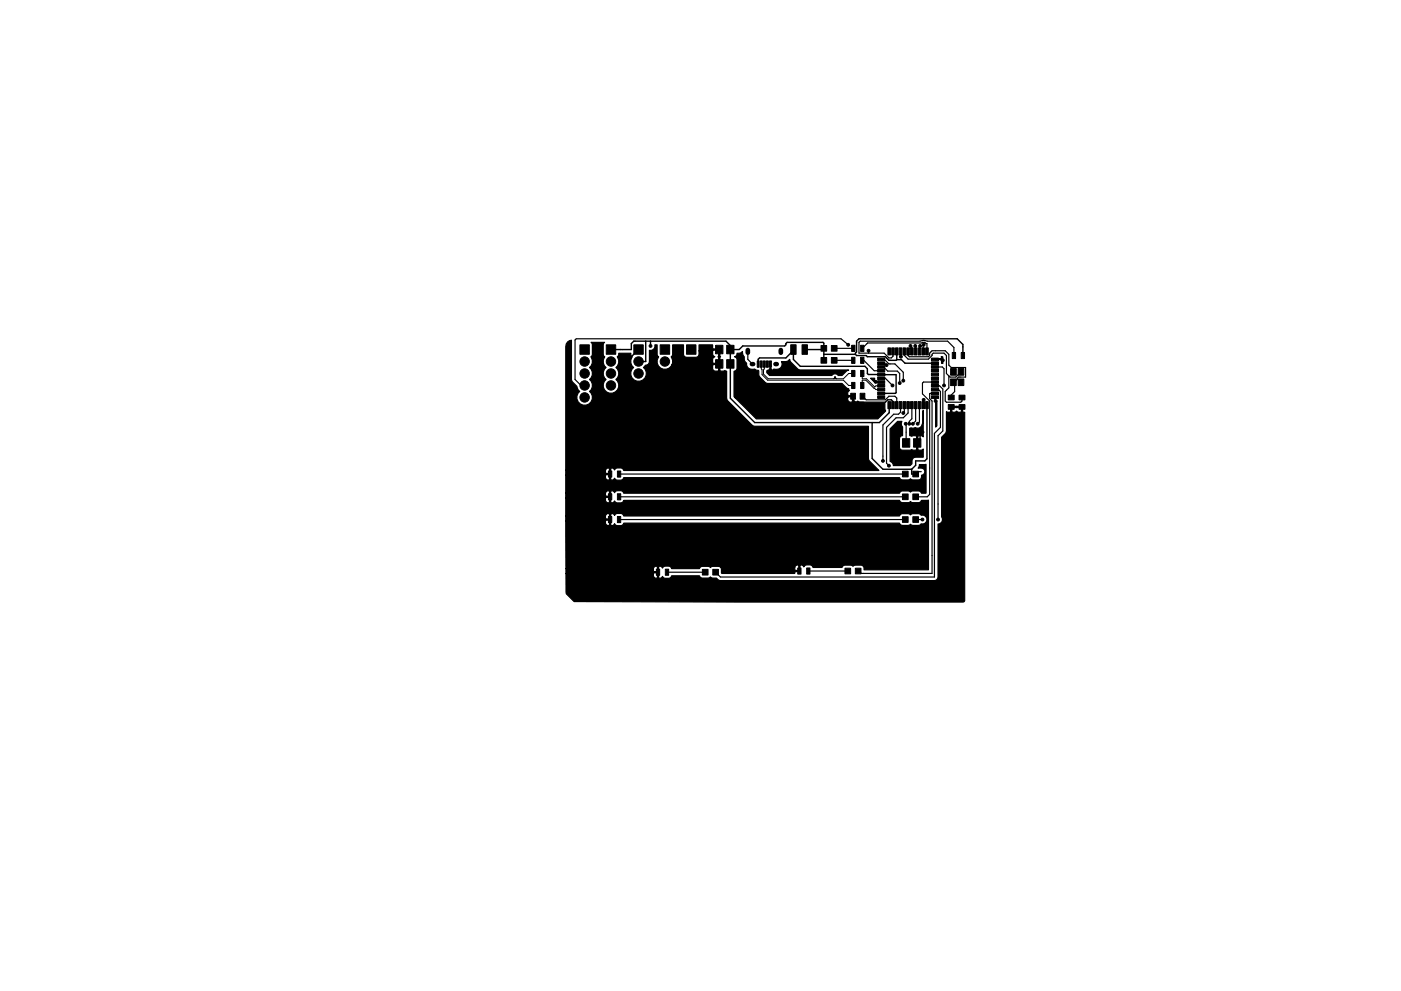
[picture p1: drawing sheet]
<svg xmlns="http://www.w3.org/2000/svg" width="297mm" height="210mm" viewBox="0 0 297 210" stroke-linecap="round" stroke-linejoin="round" font-family="sans-serif">
<g fill="#000" stroke="#000" stroke-width=".21">
<path d="M123 73.2h2v2h-2zM128.5 73.2h2v2h-2zM134.4 73.2h2v2h-2zM140 73.2h2v2h-2zM145.6 73.2h2v2h-2zM151.7 73.3h1.6v1.8h-1.6zM151.7 76.3h1.6v1.8h-1.6zM154.1 73.3h1.5v1.8h-1.5zM154.1 76.3h1.5v1.8h-1.5zM160.6 76.6h.4v1.3h-.4zM161.2 76.6h.4v1.3h-.4zM161.9 76.6h.4v1.3h-.4z"/>
<path d="M162.5 76.6h.4v1.3h-.4zM163.2 76.6h.4v1.3h-.4zM167.6 73.1h1.2v2.1h-1.2zM170 73.1h1.2v2.1h-1.2zM174.1 73.3h1.2v1.2h-1.2zM174.1 75.8h1.2v1.2h-1.2zM176.3 73.3h1.2v1.2h-1.2zM176.3 75.8h1.2v1.2h-1.2zM180.6 78.6h.7v1.3h-.7zM180.6 73.3h.7v1.3h-.7zM180.6 75.8h.7v1.3h-.7zM182.5 78.6h.7v1.3h-.7z"/>
<path d="M182.5 73.3h.7v1.3h-.7zM182.5 75.8h.7v1.3h-.7zM186.1 79.2h1.5v.5h-1.5zM186.1 78.4h1.5v.5h-1.5zM186.1 77.6h1.5v.5h-1.5zM186.1 76.8h1.5v.5h-1.5zM186.1 76h1.5v.5h-1.5zM188.3 73.8h.5v1.5h-.5zM189.1 73.8h.5v1.5h-.5zM189.9 73.8h.5v1.5h-.5zM190.7 73.8h.5v1.5h-.5zM191.5 73.8h.5v1.5h-.5z"/>
<path d="M192.3 73.8h.5v1.5h-.5zM193.1 73.8h.5v1.5h-.5zM193.9 73.8h.5v1.5h-.5zM194.7 73.8h.5v1.5h-.5zM195.5 73.8h.5v1.5h-.5zM196.3 73.8h.5v1.5h-.5zM197.5 76h1.5v.5h-1.5zM197.5 76.8h1.5v.5h-1.5zM197.5 77.6h1.5v.5h-1.5zM197.5 78.4h1.5v.5h-1.5zM197.5 79.2h1.5v.5h-1.5zM201.9 74.8h.7v1.3h-.7z"/>
<path d="M201.5 78.2h1.2v1.4h-1.2zM203.8 74.8h.7v1.3h-.7zM203.1 78.2h1.2v1.4h-1.2zM129 99.9h.7v1.3h-.7zM130.9 99.9h.7v1.3h-.7zM180.6 81.1h.7v1.3h-.7zM180.4 83.4h1v1.3h-1zM182.5 81.1h.7v1.3h-.7zM182.4 83.4h1v1.3h-1zM186.1 84h1.5v.5h-1.5zM186.1 83.2h1.5v.5h-1.5zM186.1 82.4h1.5v.5h-1.5z"/>
<path d="M186.1 81.6h1.5v.5h-1.5zM186.1 80.8h1.5v.5h-1.5zM186.1 80h1.5v.5h-1.5zM188.3 85.2h.5v1.5h-.5zM189.1 85.2h.5v1.5h-.5zM189.9 85.2h.5v1.5h-.5zM190.7 85.2h.5v1.5h-.5zM191.3 93.1h1.6v1.8h-1.6zM191.5 85.2h.5v1.5h-.5zM192.3 85.2h.5v1.5h-.5zM191.3 100h1.2v1.2h-1.2zM193.1 85.2h.5v1.5h-.5z"/>
<path d="M193.7 93.1h1.5v1.8h-1.5zM193.9 85.2h.5v1.5h-.5zM194.7 85.2h.5v1.5h-.5zM193.5 100h1.2v1.2h-1.2zM195.5 85.2h.5v1.5h-.5zM196.3 85.2h.5v1.5h-.5zM197.5 80h1.5v.5h-1.5zM197.5 80.8h1.5v.5h-1.5zM197.5 81.6h1.5v.5h-1.5zM197.5 82.4h1.5v.5h-1.5zM197.5 83.2h1.5v.5h-1.5zM197.5 84h1.5v.5h-1.5z"/>
<path d="M201.1 83.8h1.2v1h-1.2zM201.1 85.8h1.2v1h-1.2zM201.5 80.4h1.2v1.4h-1.2zM203.3 83.8h1.3v1h-1.3zM203.3 85.8h1.3v1h-1.3zM203.1 80.4h1.2v1.4h-1.2zM129 104.8h.7v1.3h-.7zM129 109.6h.7v1.3h-.7zM130.9 104.8h.7v1.3h-.7zM130.9 109.6h.7v1.3h-.7zM191.3 104.8h1.2v1.2h-1.2zM191.3 109.6h1.2v1.2h-1.2z"/>
<path d="M193.5 104.8h1.2v1.2h-1.2zM193.5 109.6h1.2v1.2h-1.2zM139.2 120.8h.7v1.3h-.7zM141.1 120.8h.7v1.3h-.7zM148.9 120.8h1.2v1.2h-1.2zM151.1 120.8h1.2v1.2h-1.2zM169.1 120.5h.7v1.3h-.7zM171 120.5h.7v1.3h-.7zM179.1 120.6h1.2v1.2h-1.2zM181.3 120.6h1.2v1.2h-1.2z"/>
<circle cx="124" cy="76.7" r="1"/>
<circle cx="124" cy="79.2" r="1"/>
<circle cx="129.5" cy="76.7" r="1"/>
<circle cx="129.5" cy="79.2" r="1"/>
<circle cx="135.4" cy="79.2" r="1"/>
<circle cx="135.4" cy="76.7" r="1"/>
<circle cx="137.9" cy="73.4" r=".3"/>
<circle cx="141" cy="76.7" r="1"/>
<circle cx="163.3" cy="78.5" r=".3"/>
<circle cx="179.8" cy="73.1" r=".3"/>
<circle cx="184.2" cy="74.4" r=".3"/>
<circle cx="188" cy="77.5" r=".3"/>
<circle cx="191" cy="75.7" r=".3"/>
<circle cx="193" cy="73.4" r=".3"/>
<circle cx="194.1" cy="73.4" r=".3"/>
<circle cx="195.1" cy="73.4" r=".3"/>
<circle cx="195.8" cy="73.1" r=".3"/>
<circle cx="199.9" cy="76.4" r=".3"/>
<circle cx="124" cy="84.3" r="1"/>
<circle cx="124" cy="81.8" r="1"/>
<circle cx="129.5" cy="81.8" r="1"/>
<circle cx="179.6" cy="84.1" r=".3"/>
<circle cx="185.7" cy="81" r=".3"/>
<circle cx="187.2" cy="97.8" r=".3"/>
<circle cx="188.5" cy="98.8" r=".3"/>
<circle cx="189.2" cy="81.8" r=".3"/>
<circle cx="190.8" cy="81.3" r=".3"/>
<circle cx="191.5" cy="80.8" r=".3"/>
<circle cx="191.5" cy="87.6" r=".3"/>
<circle cx="192" cy="89.9" r=".3"/>
<circle cx="192.8" cy="89.9" r=".3"/>
<circle cx="193.5" cy="89.9" r=".3"/>
<circle cx="194.6" cy="89.9" r=".3"/>
<circle cx="195.6" cy="91.7" r=".3"/>
<circle cx="195.8" cy="84.8" r=".3"/>
<circle cx="198.4" cy="85.1" r=".3"/>
<circle cx="200.2" cy="81.8" r=".3"/>
<circle cx="201.7" cy="88.1" r=".3"/>
<circle cx="195.6" cy="110.2" r=".3"/>
<circle cx="198.9" cy="110.2" r=".3"/>
</g>
<path d="M159.4 77.2h.3M164.4 77.2h.3" fill="none" stroke="#000" stroke-width=".95"/>
<path d="M158.6 74.3v.5M165.6 74.3v.5" fill="none" stroke="#000" stroke-width="1"/>
<g fill="none" stroke="#000" stroke-width=".3">
<path d="M129.5 74.2h4.4v-1.3l.5-.5h19.5l.9 .9v11.2l5.2 5.2h26.4l2.1-2.1v-1.6M135.4 74.2l-2.3 2.2v5.4h16.3l3.1-3.2v-1.4M136.9 72.4v4.3h-1.5M137.9 72.4v1M154.8 74.2h1.9l.8-.8h8.9l.5-.8h7.6l.2 .2v3.6M163.4 77.2l-.1 1.3M168.2 74.2v2.1l1.5 1.4h13.7l.5 .5v1l.2 .3h5.9v3.8l-.2 .2h-3M168.2 74.3l-1.6 1.6h-5.6l-.2 .3v1M174.7 73.9l-.3 .3h-3.8M174.7 75.2h6.7M181.4 75.2l.2 .2h2l.3 .3h3.8l.8 .7h1.5l.1-.1M181.4 75.2v-.3l.2-.2v-2.3l.5-.5h20.8l1.2 1.2v2.3"/>
<path d="M190.1 76.3h1l.8 .8h6.3M190.1 74.6v1.7M190.9 74.6l.1 1.1M198.2 76.3h1.5l.2 .1M179.6 84.1h1.3v.7l.5 .5h6.3l.5-.5h.8l.3 .4v.8M184.9 89.7v7.6l2.3 2.3h6.1M185.7 81l1.1 .1M193.3 99.6v1h.8v-.2M195.6 91.7h-.5v1.7l-.6 .6M195.8 84.8l-.1 1.2M196.5 86v11.3l-.4 .5h-2v.9l-.8 .9M198.2 84.3v.6l.2 .2"/>
<path d="M201.7 86.3v1.8"/>
</g>
<g fill="none" stroke="#000" stroke-width=".25">
<path d="M158.6 74.5v1.7l1 1M176.9 73.9h4M176.9 76.4h4M179.8 73.1l-1.5-1.2h-56.1l-.3 .2v8.4l1.3 1.3h.8M182.8 79.2h.3M182.8 76.4h.3l2.2 2.3h1.5M182.8 73.9l1.2-1.1h11.5l.6-.2 .4 .3v1.7M184.1 74.4v.5M186.8 77.9h.5l.9 .8h2l.6 .5v2.1M186.8 76.3h.7l1 .9h1.2l1.8 1.8v1.8M186.8 77.1h.8l.4 .4M189.3 74.6v1l-.3 .3h-.5l-1-1h-5.4v-2.3l.3-.2h12.7a1.72 1.72 0 0 1 1.5 0h4.3l1.4 1.3v1.7"/>
<path d="M191.7 74.6v.8l.8 .8h4.3l.8-.8v-.2l.3-.3h2.3l.5 .5v3.8l.7 .8h1.2l1.1-1.1M192.5 74.6v.8l.3 .3h4l.3-.3v-.5l.5-.5h2.8l.8 .8v2.3l.5 .5h3v2h-1.5l-.3 .3v.2l-.5 .6v2l-.7 .7v.5M193 73.4l.3 .3v.9M194.1 73.4v1.2M195.1 73.4l-.2 .1v1.1M195.8 73.1l-.1 1.5M198.2 77.9h1.6l.4 .3v3.6M201.2 79.8v2.5l-.8 .8v2l.3 .2h3l.3-.2v-.8M182.9 84.1h.1M182.9 84.1l.7 .7h4.1l.8-.7h1.2l.4 .4v1.5M186.8 80.3h.9l1.5 1.5M190.9 86v1.4l-.4 .5h-1l-2.3 2.3v7.6"/>
<path d="M191.7 86v1.4l-.2 .2M192 89.9l.1 4.1M192.5 86v1.6l-1 1h-1.5l-2 2.1v7.6l.5 .5M193.3 86v2.9l-.5 .5v.5M194.1 86v3.3l-.6 .6M194.9 86v3.5l-.3 .4M198.2 81.1h-2.4l-.2 .2v2.3l1.5 1.5v19.8l-.5 .5h-2.5M198.2 83.5l-1.1 .1v1l.5 .5v36.6h-15l-.7-.5M198.2 81.9h1l.7 .6v8.9l-1 1.1v17.7M198.2 82.7h.8l.4 .4v7.6l-1.3 1.2v30.5h-45.4l-1-1M131.3 105.4h60.6M131.3 110.2h60.6"/>
<path d="M131.3 100.6h60.6M194.1 110.2h1.5M194.6 100.1h.7M141.4 121.4h8.1M171.4 121.2h8.3"/>
</g>
<g fill="none" stroke="#000" stroke-width=".21">
<path d="M161.4 77.2l.2 2.3 1.2 1.2h16l1.1 1.1h1M162.1 77.2l-.2 2.2 1 1h13.9M177 80h.1M180.9 79.2h-1l-1.1 1.2h-1.5M182.8 79.2v1.2h.9l1.8 1.7M176.8 80.3v.1M176.9 80.3h-.1M176.9 80.2v.1M176.9 80.1v.1M176.9 80.1h.1M177 80l-.1 .1M177.1 80h.1"/>
<path d="M177.1 80l.1 .1M177.2 80.1h.1M177.2 80.1v.2M177.2 80.3h.1M177.2 80.3l.1 .1M182.8 81.8v-1.1h.8l2.1 2h1.1M185.5 82.1h.1M186.8 81.9h-1.1l-.2 .2"/>
</g>
<path d="M135.2 74h.3v.3h-.2zM156.3 74.9a1.09 1.09 0 0 0 1.1-.3l.1 .7 .3 .4a1.25 1.25 0 0 0 .5 1.4 1.33 1.33 0 0 0 1.8 1.3l.7 .2 .3 1.4 1.2 1.2 .5 .2h15.7l.9 .9 .5 .2 .2 .4-.4 .4v.5l.2 .1h1.1v1.3a.57 .57 0 0 0 .9-.1l.2 .2h1l.5 .3h4l.1 1.6-1.6 1.7h-25.8l-4.5-4.5h23.9v.4a.61 .61 0 0 0 1 .4v-1h-.8l-.2 .2h-23.9l-.2-.2v-5.4a.64 .64 0 0 0 .7-.7l-.1-2-.5-.4 .4-.2zM162.7 78.6h.4l.4-.4 .2 .4a.86 .86 0 0 1 1-.2 1.09 1.09 0 0 0 1-1.7h1.2l.5-.5 .3 .6 1.4 1.5 .6 .2h10.2l-.5 .2-.9 1h-.8l-.6-.4-.7 .4h-13.2l-.6-.6zM198.1 76.1h1.4l.1-.1-.1-.3h.3l.1 1.4h-.3a.7 .7 0 0 0-.6-1zM120.3 72.5l.9-.3v8.3l.2 .5 .9 1 .3 .7 .3 .4-.3 .3a1.66 1.66 0 0 0 .4 2.3 1.66 1.66 0 0 0 2.2-.3 1.66 1.66 0 0 0-.2-2.3 1.6 1.6 0 0 0 0-2.6 1.6 1.6 0 0 0 0-2.5 1.6 1.6 0 0 0 .3-2.3l.3-.5v-2l-.3-.6h2.9l-.3 .6v2l.3 .6a1.62 1.62 0 0 0 .3 2.2 1.6 1.6 0 0 0 0 2.5 1.65 1.65 0 0 0-.2 2.4 1.65 1.65 0 0 0 2.4 0 1.65 1.65 0 0 0-.1-2.4 1.6 1.6 0 0 0 0-2.5 1.6 1.6 0 0 0 .3-2.3l.2-.3 .1-.5h2.5l.3 .9a1.62 1.62 0 0 0 .3 2.2 1.65 1.65 0 0 0-.1 2.4 1.65 1.65 0 0 0 2.4 0 1.65 1.65 0 0 0-.2-2.4l.4-.5 .4-.1 .4-.4 .1-2.7a.94 .94 0 0 0 1.1-1.1h.5v2l.3 .6a1.66 1.66 0 0 0 .5 2.3 1.66 1.66 0 0 0 2.3-.6h8.7v.7l.3 .4 .8 .1 .2-.1v-1.3h-1.2l-.1 .2h-8.7l.2-.5v-.6l-.3-.7 .3-.5v-2h2.3v2l.2 .4 .5 .2h2a.65 .65 0 0 0 .6-.6v-.8h2.9v.8l.5 .5-.5 .5v.7l.1 .2h1.2v-1.3l-.2-.1 .2-.2v-1.2h-1.2l-.1 .1h-2.9v-1.2h2.9v.7l.1 .1h1.4v1.5l.2 .2-.2 .1v2.8l.2 .1 .9-.1 .4 .2v6l5.6 5.6h24.4l.1 7.2 2.1 2.2h-54.1l-.1-.3a1.3 1.3 0 0 0-1.8 .2l-.1-.1a.45 .45 0 0 0-.7-.1v2.2l.3 .2 .5-.4 .1 .2a1.3 1.3 0 0 0 1.8-.2v-.2h58.5l.2 .3a2.28 2.28 0 0 0 1.9 .2l.2-.2 .3 .2a2.33 2.33 0 0 0 1.9-.2l.2-.8h.2a.76 .76 0 0 0 .5-.9 .76 .76 0 0 0-.8-.6h-.6l.2-.7 1.4-.1v6.1h-.9l-.2-.2a2.28 2.28 0 0 0-1.9-.2l-.3 .2-.2-.2a2.33 2.33 0 0 0-1.9 .1l-.2 .3h-58.5l-.1-.3-.5-.2-.9 .1-.4 .3-.2-.3-.5-.1-.1 .2v2.2a.47 .47 0 0 0 .5 .2 .47 .47 0 0 0 .3-.4l.1 .2a1.3 1.3 0 0 0 1.8-.2v-.1h58.5l.2 .3a2.28 2.28 0 0 0 1.9 .1l.2-.2 .3 .2a2.33 2.33 0 0 0 1.9-.1l.2-.3 1.5-.1v14.8h-13.7a.76 .76 0 0 0-.7-1h-1.2l-.5 .3-.2-.2a2.33 2.33 0 0 0-1.9 .1l-.2 .3h-6.1l-.2-.3-.5-.2h-.9l-.4 .4-.2-.3-.4-.1-.2 .1v1.3h-.9l-.2 .4h-15.4l-.3-1.3h15.7v.5l.2 .1h.7v-1l-.2-.1a.63 .63 0 0 0-.7 .5h-15.7a2.28 2.28 0 0 0-1.9-.2l-.3 .2-.2-.2a2.33 2.33 0 0 0-1.9 .1l-.2 .3h-5.9l-.2-.3-.4-.2-1 .1-.3 .3-.3-.3-.4-.1-.2 .2v2.2a.47 .47 0 0 0 .5 .2 .47 .47 0 0 0 .4-.4l.1 .2a1.3 1.3 0 0 0 1.8-.2v-.1h5.9l.2 .3a2.28 2.28 0 0 0 1.9 .1l.2-.2 .5 .3h.8l.8 .5h45.4a.76 .76 0 0 0 .8-.8v-11.2h.2a.94 .94 0 0 0 .5-1.5v-16.9l.8-.8 .3-.6v-4.1l.7 .2 .1-.2v-.8h.3v.8l.2 .2h.4l.4-.3 .4 .3h.5l.1-.2v-.8h-2.3v-.3h2.6v1.1l.4 .2v39.9l-.2 .3-82.5-.1-1.7-1.6-.1-.3v-4h18.5l.1 .7a.45 .45 0 0 0 .8 .1v-1h-.7l-.2 .2h-18.5v-1.1h18.5v.5l.2 .2h.7v-1a.49 .49 0 0 0-.6-.1 .49 .49 0 0 0-.3 .4h-18.5v-10.1h8.4l.1 .7a.45 .45 0 0 0 .7 .2v-1h-.7l-.1 .1h-8.4v-1h8.4v.4l.1 .2h.7v-1h.3v2.3a.47 .47 0 0 0 .5 .1 .47 .47 0 0 0 .3-.4l.1 .2a1.3 1.3 0 0 0 1.8-.2v-.1h58.5l.2 .3a2.28 2.28 0 0 0 1.9 .1l.2-.2 .3 .2a2.33 2.33 0 0 0 1.9-.1l.2-.1a.95 .95 0 0 0 1.1-1 .95 .95 0 0 0-1.2-.9l-.3-.3a2.33 2.33 0 0 0-1.9 .2h-.1a2.29 2.29 0 0 0-1.9-.2l-.4 .5h-58.5l-.1-.4a1.3 1.3 0 0 0-1.8 .2l-.1-.1a.45 .45 0 0 0-.7-.1l-.4-.2a.63 .63 0 0 0-.7 .6h-8.4v-3.8h8.4v.5a.52 .52 0 0 0 .8 .3v-1h-.7l-.1 .2h-8.4v-1.1h8.4v.5l.1 .2h.7v-1a.49 .49 0 0 0-.5-.1 .49 .49 0 0 0-.3 .4h-8.4v-3.7h8.4v.5a.52 .52 0 0 0 .8 .3v-1h-.7l-.1 .2h-8.4v-1.1h8.4v.5l.1 .2h.7v-1a.49 .49 0 0 0-.5-.2 .49 .49 0 0 0-.3 .5h-8.4v-26.3zM184.6 80.2h.8v.6l.3 .3-.2 .1zM190.3 89.4h.9a.9 .9 0 0 0 .2 1.2l-.1 1.8a.65 .65 0 0 0-.6 .7v1.8a.65 .65 0 0 0 .6 .6h1.6l.4-.1 .9 .1 .1-.1v-2.8l-.1-.2-.9 .2-.4-.2v-1.6l1.2-.1a1.07 1.07 0 0 0 1.5-.9l.1-2.7v5.6l-.3-.3h-.6l-.2 .2v2.8l.2 .1h.6l.3-.2v1.7h-1.6a.79 .79 0 0 0-.7 .8v.6l-.4 .4h-3.6a.88 .88 0 0 0-.7-.9v-6.9zM198.4 85l.2 .2v5.2l-.2 .2z" fill="#000" stroke="#000" stroke-width=".25"/>
</svg>
